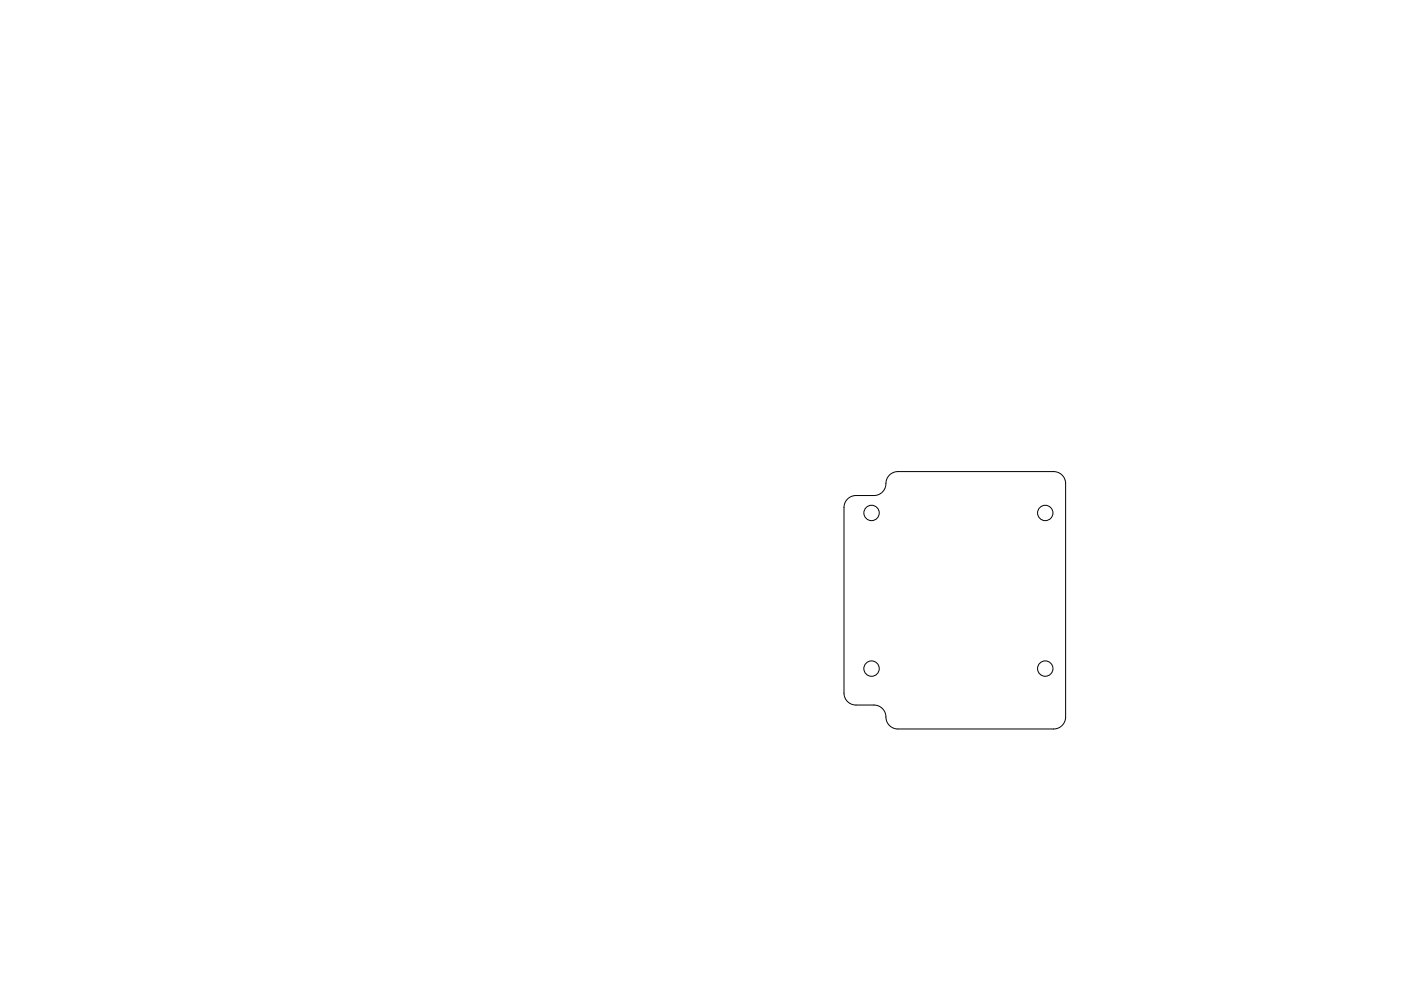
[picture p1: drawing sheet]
<svg xmlns="http://www.w3.org/2000/svg" width="297mm" height="210mm" viewBox="0 0 297 210" stroke-linecap="round" stroke-linejoin="round" font-family="sans-serif">
<g fill="none" stroke="#000" stroke-width=".21">
<path d="M179.7 105.9l.7-.5 .6-.2 4.3-.1a2.65 2.65 0 0 0 2.6-2.9 2.54 2.54 0 0 1 2.5-2.1h33a2.54 2.54 0 0 1 2.5 2.5v49.5a2.54 2.54 0 0 1-2.5 2.6h-33a2.65 2.65 0 0 1-2.6-3 2.54 2.54 0 0 0-2.5-2.1h-3.8a2.54 2.54 0 0 1-2.6-2.6v-39.3l.2-.9z"/>
<circle cx="184.8" cy="108.8" r="1.63"/>
<circle cx="221.6" cy="108.8" r="1.63"/>
<circle cx="184.8" cy="141.9" r="1.63"/>
<circle cx="221.6" cy="141.9" r="1.63"/>
</g>
</svg>
